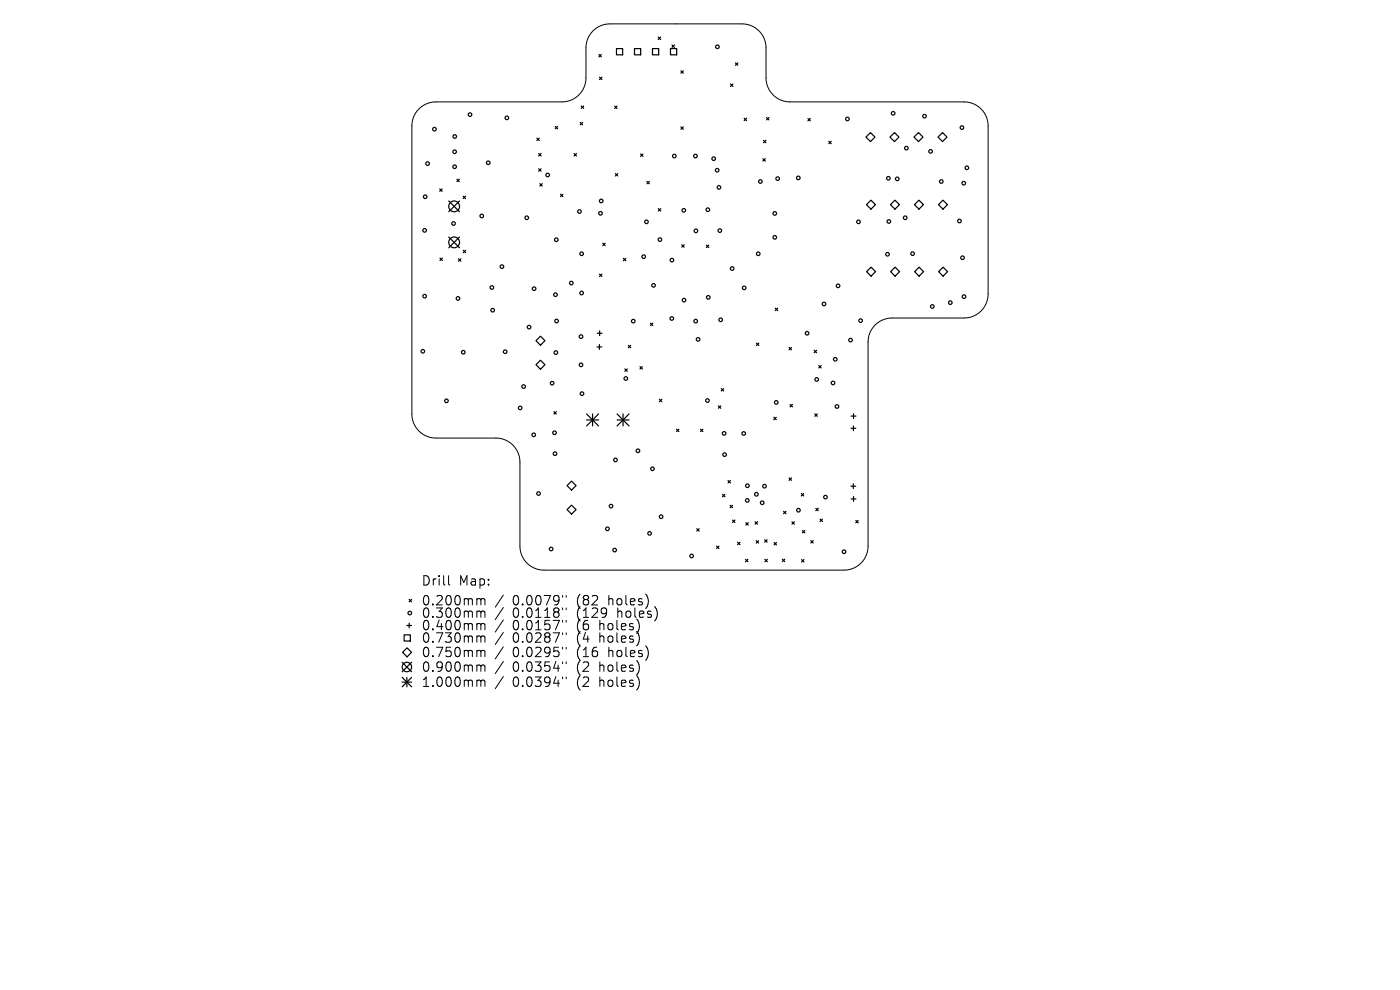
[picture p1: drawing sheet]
<svg xmlns="http://www.w3.org/2000/svg" width="297mm" height="210mm" viewBox="0 0 297 210" stroke-linecap="round" stroke-linejoin="round" font-family="sans-serif">
<defs><g id="words">
<g font-size="2.8">
<text x="89.3" y="124.5">Drill</text>
<text x="97.3" y="124.5">Map:</text>
<text x="89.3" y="128.7">0.200mm</text>
<text x="89.3" y="131.3">0.300mm</text>
<text x="108.8" y="128.7">0.0079&quot;</text>
<text x="108.8" y="131.3">0.0118&quot;</text>
<text x="122.5" y="128.7">(82</text>
<text x="122.5" y="131.3">(129</text>
<text x="129.4" y="128.7">holes)</text>
<text x="131.3" y="131.3">holes)</text>
<text x="89.3" y="134">0.400mm</text>
<text x="89.3" y="136.6">0.730mm</text>
<text x="108.8" y="134">0.0157&quot;</text>
<text x="108.8" y="136.6">0.0287&quot;</text>
<text x="122.5" y="134">(6</text>
<text x="122.5" y="136.6">(4</text>
<text x="127.4" y="134">holes)</text>
<text x="127.4" y="136.6">holes)</text>
<text x="89.3" y="139.7">0.750mm</text>
<text x="89.3" y="142.8">0.900mm</text>
<text x="108.8" y="139.7">0.0295&quot;</text>
<text x="108.8" y="142.8">0.0354&quot;</text>
<text x="122.5" y="139.7">(16</text>
<text x="122.5" y="142.8">(2</text>
<text x="127.4" y="142.8">holes)</text>
<text x="129.4" y="139.7">holes)</text>
<text x="89.3" y="146">1.000mm</text>
<text x="108.8" y="146">0.0394&quot;</text>
<text x="122.5" y="146">(2</text>
<text x="127.4" y="146">holes)</text>
</g>
</g></defs>
<g fill="none" stroke="#000" stroke-width=".21">
<path d="M88.9 23.1a5.1 5.1 0 0 1 3.6-1.5h26.7a5.1 5.1 0 0 0 5.1-5.1v-6.3a5.1 5.1 0 0 1 5.1-5.1h28a5.1 5.1 0 0 1 5.1 5.1v6.3a5.1 5.1 0 0 0 5.1 5.1h36.9a5.1 5.1 0 0 1 5.1 5.1v35.7a5.1 5.1 0 0 1-5.1 5.1h-15.3a5.1 5.1 0 0 0-5 5.1v43.2a5.1 5.1 0 0 1-5.1 5.1h-63.7a5.1 5.1 0 0 1-5.1-5.1v-17.8a5.1 5.1 0 0 0-5.1-5.1h-12.7a5.1 5.1 0 0 1-5.1-5.1v-61.1a5.1 5.1 0 0 1 1.5-3.6zM95.2 122.1v1.7l.2 .3M101.4 127h.3l.3 .3M101.4 129.6l.5 .1 .1 .2M101.4 132.3l.5 .1 .1 .2M101.4 134.9h.3l.3 .3M101.4 138h.3l.3 .3M102 127.3l.3-.3 .5 .1 .1 1.2M102 127.3v1M102 129.9v1.1M102 132.6v1M102 135.2v1"/>
<path d="M102 138.3v1M102 129.9l.3-.3 .5 .1 .1 1.3M102 132.6l.3-.3 .5 .1 .1 1.2M102 135.2l.3-.3 .5 .1 .1 1.2M102 138.3l.3-.3 .5 .1 .1 1.2M106.8 126.2l-1.7 2.6M106.8 128.9l-1.7 2.5M106.8 131.5l-1.7 2.6M106.8 134.1l-1.7 2.6M106.8 137.2l-1.7 2.6M119.4 126.3v.4M119.4 129v.3"/>
<path d="M119.4 131.6v.4M119.4 134.2v.4M119.4 137.3v.4M120.1 126.3v.4M120.1 129v.3M120.1 131.6v.4M120.1 134.2v.4M120.1 137.3v.4M101.4 141.1h.3l.3 .3M101.4 144.3h.3l.3 .3M102 141.4v1M102 144.6v1"/>
<path d="M102 141.4l.3-.3 .5 .1 .1 1.2M102 144.6l.3-.3 .5 .1 .1 1.2M106.8 140.3l-1.7 2.6M106.8 143.5l-1.7 2.6M119.4 140.4v.4M119.4 143.6v.4M120.1 140.4v.4M120.1 143.6v.4"/>
</g>
<g fill="none" stroke="#000" stroke-width=".25">
<path d="M127.1 11.6l.5 .5M127.2 16.4l.5 .5M127.6 11.6l-.5 .5M127.7 16.4l-.5 .5M130.8 10.3h1.3v1.3h-1.3zM134.6 10.3h1.3v1.3h-1.3zM138.4 10.3h1.3v1.3h-1.3zM139.6 7.9l.5 .5M140.1 7.9l-.5 .5M142.2 10.3h1.4v1.3h-1.4zM142.6 9.5l.5 .6M143.1 9.5l-.5 .6"/>
<path d="M144.5 15l.5 .5M145 15l-.5 .5M155 17.8l.5 .5M155.5 17.8l-.5 .5M156 13.3l.5 .5M156.5 13.3l-.5 .5M96.9 38l.5 .5M97.4 38l-.5 .5M113.9 29.3l.5 .5M114.3 32.6l.5 .5M114.3 35.8l.5 .5M114.4 29.3l-.5 .5"/>
<path d="M114.5 39l.5 .5M114.8 32.6l-.5 .5M114.8 35.8l-.5 .5M115 39l-.5 .5M117.8 26.8l.5 .5M118.3 26.8l-.5 .5M121.8 32.6l.5 .5M122.3 32.6l-.5 .5M123.1 26l.5 .5M123.3 22.5l.5 .5M123.6 26l-.5 .5M123.8 22.5l-.5 .5"/>
<path d="M130.4 22.5l.5 .5M130.5 36.8l.6 .5M130.9 22.5l-.5 .5M131.1 36.8l-.6 .5M135.9 32.7l.5 .5M136.4 32.7l-.5 .5M137.2 38.5l.6 .5M137.8 38.5l-.6 .5M144.5 26.9l.5 .5M145 26.9l-.5 .5M157.9 25.1l.5 .5M158.4 25.1l-.5 .5"/>
<path d="M161.8 33.7l.6 .5M162 29.8l.5 .5M162.4 33.7l-.6 .5M162.5 29.8l-.5 .5M162.6 24.9l.5 .5M163.1 24.9l-.5 .5M171.4 25.1l.5 .5M171.9 25.1l-.5 .5M175.8 30l.5 .5M176.3 30l-.5 .5M183.7 29.1l1-1 .9 1-.9 .9zM188.8 29.1l1-1 .9 1-.9 .9z"/>
<path d="M193.9 29.1l1-1 .9 1-.9 .9zM199 29.1l.9-1 1 1-1 .9zM93.3 40.1l.5 .5M93.3 54.8l.5 .5M93.8 40.1l-.5 .5M93.8 54.8l-.5 .5M95.2 50.3l2.3 2.3M95.2 42.6l2.3 2.3M97.3 54.9l.5 .5M97.5 42.6l-2.3 2.3M97.5 50.3l-2.3 2.3M97.8 54.9l-.5 .5"/>
<path d="M98.3 41.6l.5 .5M98.3 53.1l.5 .5M98.8 41.6l-.5 .5M98.8 53.1l-.5 .5M118.9 41.2l.5 .5M119.4 41.2l-.5 .5M127.2 58.1l.5 .5M127.7 58.1l-.5 .5M127.9 51.6l.5 .5M128.4 51.6l-.5 .5M132.3 54.8l.5 .5M132.8 54.8l-.5 .5"/>
<path d="M139.7 44.3l.5 .5M140.2 44.3l-.5 .5M144.6 51.9l.5 .5M145.1 51.9l-.5 .5M149.9 52l.5 .5M150.4 52l-.5 .5M183.8 43.4l1-.9 .9 .9-.9 1zM184.8 56.7l.9 .9-.9 1-1-1zM188.9 43.4l1-.9 .9 .9-.9 1zM189.9 56.7l.9 .9-.9 1-1-1zM194 43.4l1-.9 .9 .9-.9 1zM195 56.7l.9 .9-.9 1-1-1z"/>
<path d="M199.1 43.4l.9-.9 1 .9-1 1zM200.1 56.7l.9 .9-.9 1-1-1zM113.7 72.3l1-1 .9 1-.9 .9zM113.7 77.4l1-1 .9 1-.9 .9zM126.7 73.6h1M126.7 70.7h1M127.2 73.1v1M127.2 70.2v1M132.6 78.3l.5 .5M133.1 78.3l-.5 .5M133.3 73.3l.5 .5M133.8 73.3l-.5 .5"/>
<path d="M135.8 77.8l.5 .5M136.3 77.8l-.5 .5M138 68.6l.5 .5M138.5 68.6l-.5 .5M160.5 72.8l.5 .5M161 72.8l-.5 .5M164.5 65.4l.5 .5M165 65.4l-.5 .5M167.4 73.7l.5 .5M167.9 73.7l-.5 .5M172.7 74.3l.5 .5M173.2 74.3l-.5 .5"/>
<path d="M173.7 77.5l.5 .6M174.2 77.5l-.5 .6M117.5 87.3l.5 .5M118 87.3l-.5 .5M124.4 87.8l2.6 2.6M124.4 89.1h2.6M125.7 87.8v2.6M127 87.8l-2.6 2.6M130.9 89.1h2.5M130.9 87.8l2.5 2.6M132.2 87.8v2.6M133.4 87.8l-2.5 2.6"/>
<path d="M139.9 84.7l.5 .5M140.4 84.7l-.5 .5M143.5 91l.5 .6M144 91l-.5 .6M148.6 91l.5 .6M149.1 91l-.5 .6M152.4 86.1l.5 .5M152.9 86.1l-.5 .5M153 82.4l.5 .5M153.5 82.4l-.5 .5M164.2 88.5l.5 .5M164.7 88.5l-.5 .5"/>
<path d="M167.6 85.8l.5 .5M168.1 85.8l-.5 .5M172.9 87.8l.5 .5M173.4 87.8l-.5 .5M180.5 90.9h1.1M180.6 88.3h1M181 90.4v1M181.1 87.8v1M120.3 103l1-.9 .9 .9-.9 1zM120.3 108.1l1-.9 .9 .9-.9 1zM147.8 112.2l.5 .5M148.3 112.2l-.5 .5"/>
<path d="M152 115.8l.5 .6M152.5 115.8l-.5 .6M153.3 104.9l.5 .5M153.8 104.9l-.5 .5M154.4 101.9l.6 .5M154.9 107.2l.5 .5M155 101.9l-.6 .5M155.4 107.2l-.5 .5M155.4 110.3l.5 .5M155.9 110.3l-.5 .5M156.5 115l.5 .5M157 115l-.5 .5"/>
<path d="M158.2 118.6l.5 .6M158.2 110.9l.5 .5M158.7 118.6l-.5 .6M158.7 110.9l-.5 .5M160.2 110.7l.5 .5M160.4 114.7l.5 .5M160.7 110.7l-.5 .5M160.9 114.7l-.5 .5M162.2 114.5l.5 .5M162.3 118.6l.5 .6M162.7 114.5l-.5 .5M162.8 118.6l-.5 .6"/>
<path d="M164.2 115.1l.5 .5M164.7 115.1l-.5 .5M166 118.6l.5 .5M166.2 108.5l.5 .5M166.5 118.6l-.5 .5M166.7 108.5l-.5 .5M167.4 101.4l.5 .5M167.9 101.4l-.5 .5M168 110.7l.5 .5M168.5 110.7l-.5 .5M170 104.7l.5 .5M170 118.7l.6 .5"/>
<path d="M170.2 112.5l.5 .5M170.5 104.7l-.5 .5M170.6 118.7l-.6 .5M170.7 112.5l-.5 .5M172 114.7l.5 .5M172.5 114.7l-.5 .5M173.1 107.8l.5 .5M173.6 107.8l-.5 .5M174 110.1l.5 .5M174.5 110.1l-.5 .5M180.5 103.1h1M180.6 105.8h1"/>
<path d="M181 102.6v1M181.1 105.3v1M181.6 110.4l.5 .5M182.1 110.4l-.5 .5M85.4 138.4l1-1 .9 1-.9 .9zM85.7 134.7h1.3v1.3h-1.3zM86.3 132.7h1M86.8 127.1l.5 .6M86.8 132.2v1M87.3 127.1l-.5 .6M85.3 140.5l2 2M85.3 143.7l2 2"/>
<path d="M85.3 144.7h2M86.3 143.7v2M87.3 140.5l-2 2M87.3 143.7l-2 2"/>
<circle cx="152.2" cy="9.9" r=".38"/>
<circle cx="90.7" cy="34.7" r=".38"/>
<circle cx="92.2" cy="27.4" r=".38"/>
<circle cx="96.4" cy="32.2" r=".38"/>
<circle cx="96.4" cy="35.4" r=".38"/>
<circle cx="96.5" cy="29" r=".38"/>
<circle cx="99.7" cy="24.3" r=".38"/>
<circle cx="103.6" cy="34.5" r=".38"/>
<circle cx="107.5" cy="25" r=".38"/>
<circle cx="116.2" cy="37.1" r=".38"/>
<circle cx="143.1" cy="33.1" r=".38"/>
<circle cx="147.5" cy="33.1" r=".38"/>
<circle cx="151.4" cy="33.7" r=".38"/>
<circle cx="152.1" cy="36.1" r=".38"/>
<circle cx="152.5" cy="39.8" r=".38"/>
<circle cx="161.3" cy="38.5" r=".38"/>
<circle cx="165" cy="37.9" r=".38"/>
<circle cx="169.4" cy="37.7" r=".38"/>
<circle cx="179.8" cy="25.2" r=".38"/>
<circle cx="188.5" cy="37.8" r=".38"/>
<circle cx="189.5" cy="24" r=".38"/>
<circle cx="190.3" cy="37.9" r=".38"/>
<circle cx="192.3" cy="31.4" r=".38"/>
<circle cx="196.1" cy="24.6" r=".38"/>
<circle cx="197.4" cy="32.1" r=".38"/>
<circle cx="199.7" cy="38.5" r=".38"/>
<circle cx="204.1" cy="27.1" r=".38"/>
<circle cx="204.5" cy="38.9" r=".38"/>
<circle cx="205.1" cy="35.6" r=".38"/>
<circle cx="90.1" cy="48.9" r=".38"/>
<circle cx="90.2" cy="41.7" r=".38"/>
<circle cx="96.2" cy="47.4" r=".38"/>
<circle cx="96.3" cy="43.8" r="1.15"/>
<circle cx="96.3" cy="51.4" r="1.15"/>
<circle cx="102.2" cy="45.8" r=".38"/>
<circle cx="106.5" cy="56.6" r=".38"/>
<circle cx="111.8" cy="46.2" r=".38"/>
<circle cx="118" cy="50.9" r=".38"/>
<circle cx="122.9" cy="44.9" r=".38"/>
<circle cx="123.4" cy="53.8" r=".38"/>
<circle cx="127.4" cy="45.3" r=".38"/>
<circle cx="127.5" cy="42.6" r=".38"/>
<circle cx="136.6" cy="54.4" r=".38"/>
<circle cx="137.1" cy="47.1" r=".38"/>
<circle cx="140" cy="50.8" r=".38"/>
<circle cx="142.5" cy="55.2" r=".38"/>
<circle cx="145.1" cy="44.6" r=".38"/>
<circle cx="147.6" cy="49" r=".38"/>
<circle cx="150.2" cy="44.5" r=".38"/>
<circle cx="152.7" cy="48.9" r=".38"/>
<circle cx="155.3" cy="57" r=".38"/>
<circle cx="160.9" cy="53.8" r=".38"/>
<circle cx="164.4" cy="45.3" r=".38"/>
<circle cx="164.4" cy="50.3" r=".38"/>
<circle cx="182.1" cy="47.1" r=".38"/>
<circle cx="188.3" cy="53.9" r=".38"/>
<circle cx="188.6" cy="47" r=".38"/>
<circle cx="192" cy="46.2" r=".38"/>
<circle cx="193.6" cy="53.8" r=".38"/>
<circle cx="203.5" cy="46.9" r=".38"/>
<circle cx="204.2" cy="54.7" r=".38"/>
<circle cx="89.7" cy="74.5" r=".38"/>
<circle cx="90.1" cy="62.8" r=".38"/>
<circle cx="97.2" cy="63.3" r=".38"/>
<circle cx="98.3" cy="74.7" r=".38"/>
<circle cx="104.3" cy="61" r=".38"/>
<circle cx="104.5" cy="65.8" r=".38"/>
<circle cx="107.2" cy="74.6" r=".38"/>
<circle cx="112.2" cy="69.4" r=".38"/>
<circle cx="113.3" cy="61.2" r=".38"/>
<circle cx="117.8" cy="62.5" r=".38"/>
<circle cx="117.9" cy="74.8" r=".38"/>
<circle cx="118.1" cy="68.1" r=".38"/>
<circle cx="121.2" cy="60" r=".38"/>
<circle cx="123.3" cy="77.4" r=".38"/>
<circle cx="123.3" cy="71.4" r=".38"/>
<circle cx="123.4" cy="62.2" r=".38"/>
<circle cx="134.3" cy="68.1" r=".38"/>
<circle cx="138.6" cy="60.5" r=".38"/>
<circle cx="142.5" cy="67.6" r=".38"/>
<circle cx="145.1" cy="63.7" r=".38"/>
<circle cx="147.6" cy="68.1" r=".38"/>
<circle cx="148.1" cy="72" r=".38"/>
<circle cx="150.3" cy="63.1" r=".38"/>
<circle cx="152.9" cy="67.8" r=".38"/>
<circle cx="157.9" cy="61.1" r=".38"/>
<circle cx="171.2" cy="70.7" r=".38"/>
<circle cx="174.8" cy="64.5" r=".38"/>
<circle cx="177.2" cy="76.2" r=".38"/>
<circle cx="177.8" cy="60.6" r=".38"/>
<circle cx="180.4" cy="72.1" r=".38"/>
<circle cx="182.6" cy="68" r=".38"/>
<circle cx="197.8" cy="65" r=".38"/>
<circle cx="201.6" cy="64.2" r=".38"/>
<circle cx="204.5" cy="62.9" r=".38"/>
<circle cx="94.7" cy="85" r=".38"/>
<circle cx="110.4" cy="86.5" r=".38"/>
<circle cx="111.1" cy="82" r=".38"/>
<circle cx="113.2" cy="92.2" r=".38"/>
<circle cx="117.1" cy="81.3" r=".38"/>
<circle cx="117.6" cy="91.8" r=".38"/>
<circle cx="117.7" cy="96.2" r=".38"/>
<circle cx="123.5" cy="83.5" r=".38"/>
<circle cx="130.6" cy="97.6" r=".38"/>
<circle cx="132.8" cy="80.3" r=".38"/>
<circle cx="135.3" cy="95.6" r=".38"/>
<circle cx="138.4" cy="99.4" r=".38"/>
<circle cx="150.1" cy="85" r=".38"/>
<circle cx="153.6" cy="91.9" r=".38"/>
<circle cx="153.7" cy="96.4" r=".38"/>
<circle cx="157.8" cy="92" r=".38"/>
<circle cx="164.7" cy="85.4" r=".38"/>
<circle cx="173.3" cy="80.5" r=".38"/>
<circle cx="176.7" cy="81.2" r=".38"/>
<circle cx="177.6" cy="86.2" r=".38"/>
<circle cx="114.2" cy="104.7" r=".38"/>
<circle cx="116.9" cy="116.5" r=".38"/>
<circle cx="128.9" cy="112.2" r=".38"/>
<circle cx="129.6" cy="107.4" r=".38"/>
<circle cx="130.4" cy="116.7" r=".38"/>
<circle cx="137.8" cy="113.1" r=".38"/>
<circle cx="140.2" cy="109.6" r=".38"/>
<circle cx="146.7" cy="117.9" r=".38"/>
<circle cx="158.5" cy="106.2" r=".38"/>
<circle cx="158.6" cy="103" r=".38"/>
<circle cx="160.5" cy="104.9" r=".38"/>
<circle cx="161.7" cy="106.7" r=".38"/>
<circle cx="162.2" cy="103.1" r=".38"/>
<circle cx="169.4" cy="108.2" r=".38"/>
<circle cx="175.1" cy="105.5" r=".38"/>
<circle cx="179.1" cy="117" r=".38"/>
<circle cx="86.9" cy="130" r=".38"/>
<circle cx="86.3" cy="141.5" r="1"/>
</g>
<use href="#words"/>
</svg>
